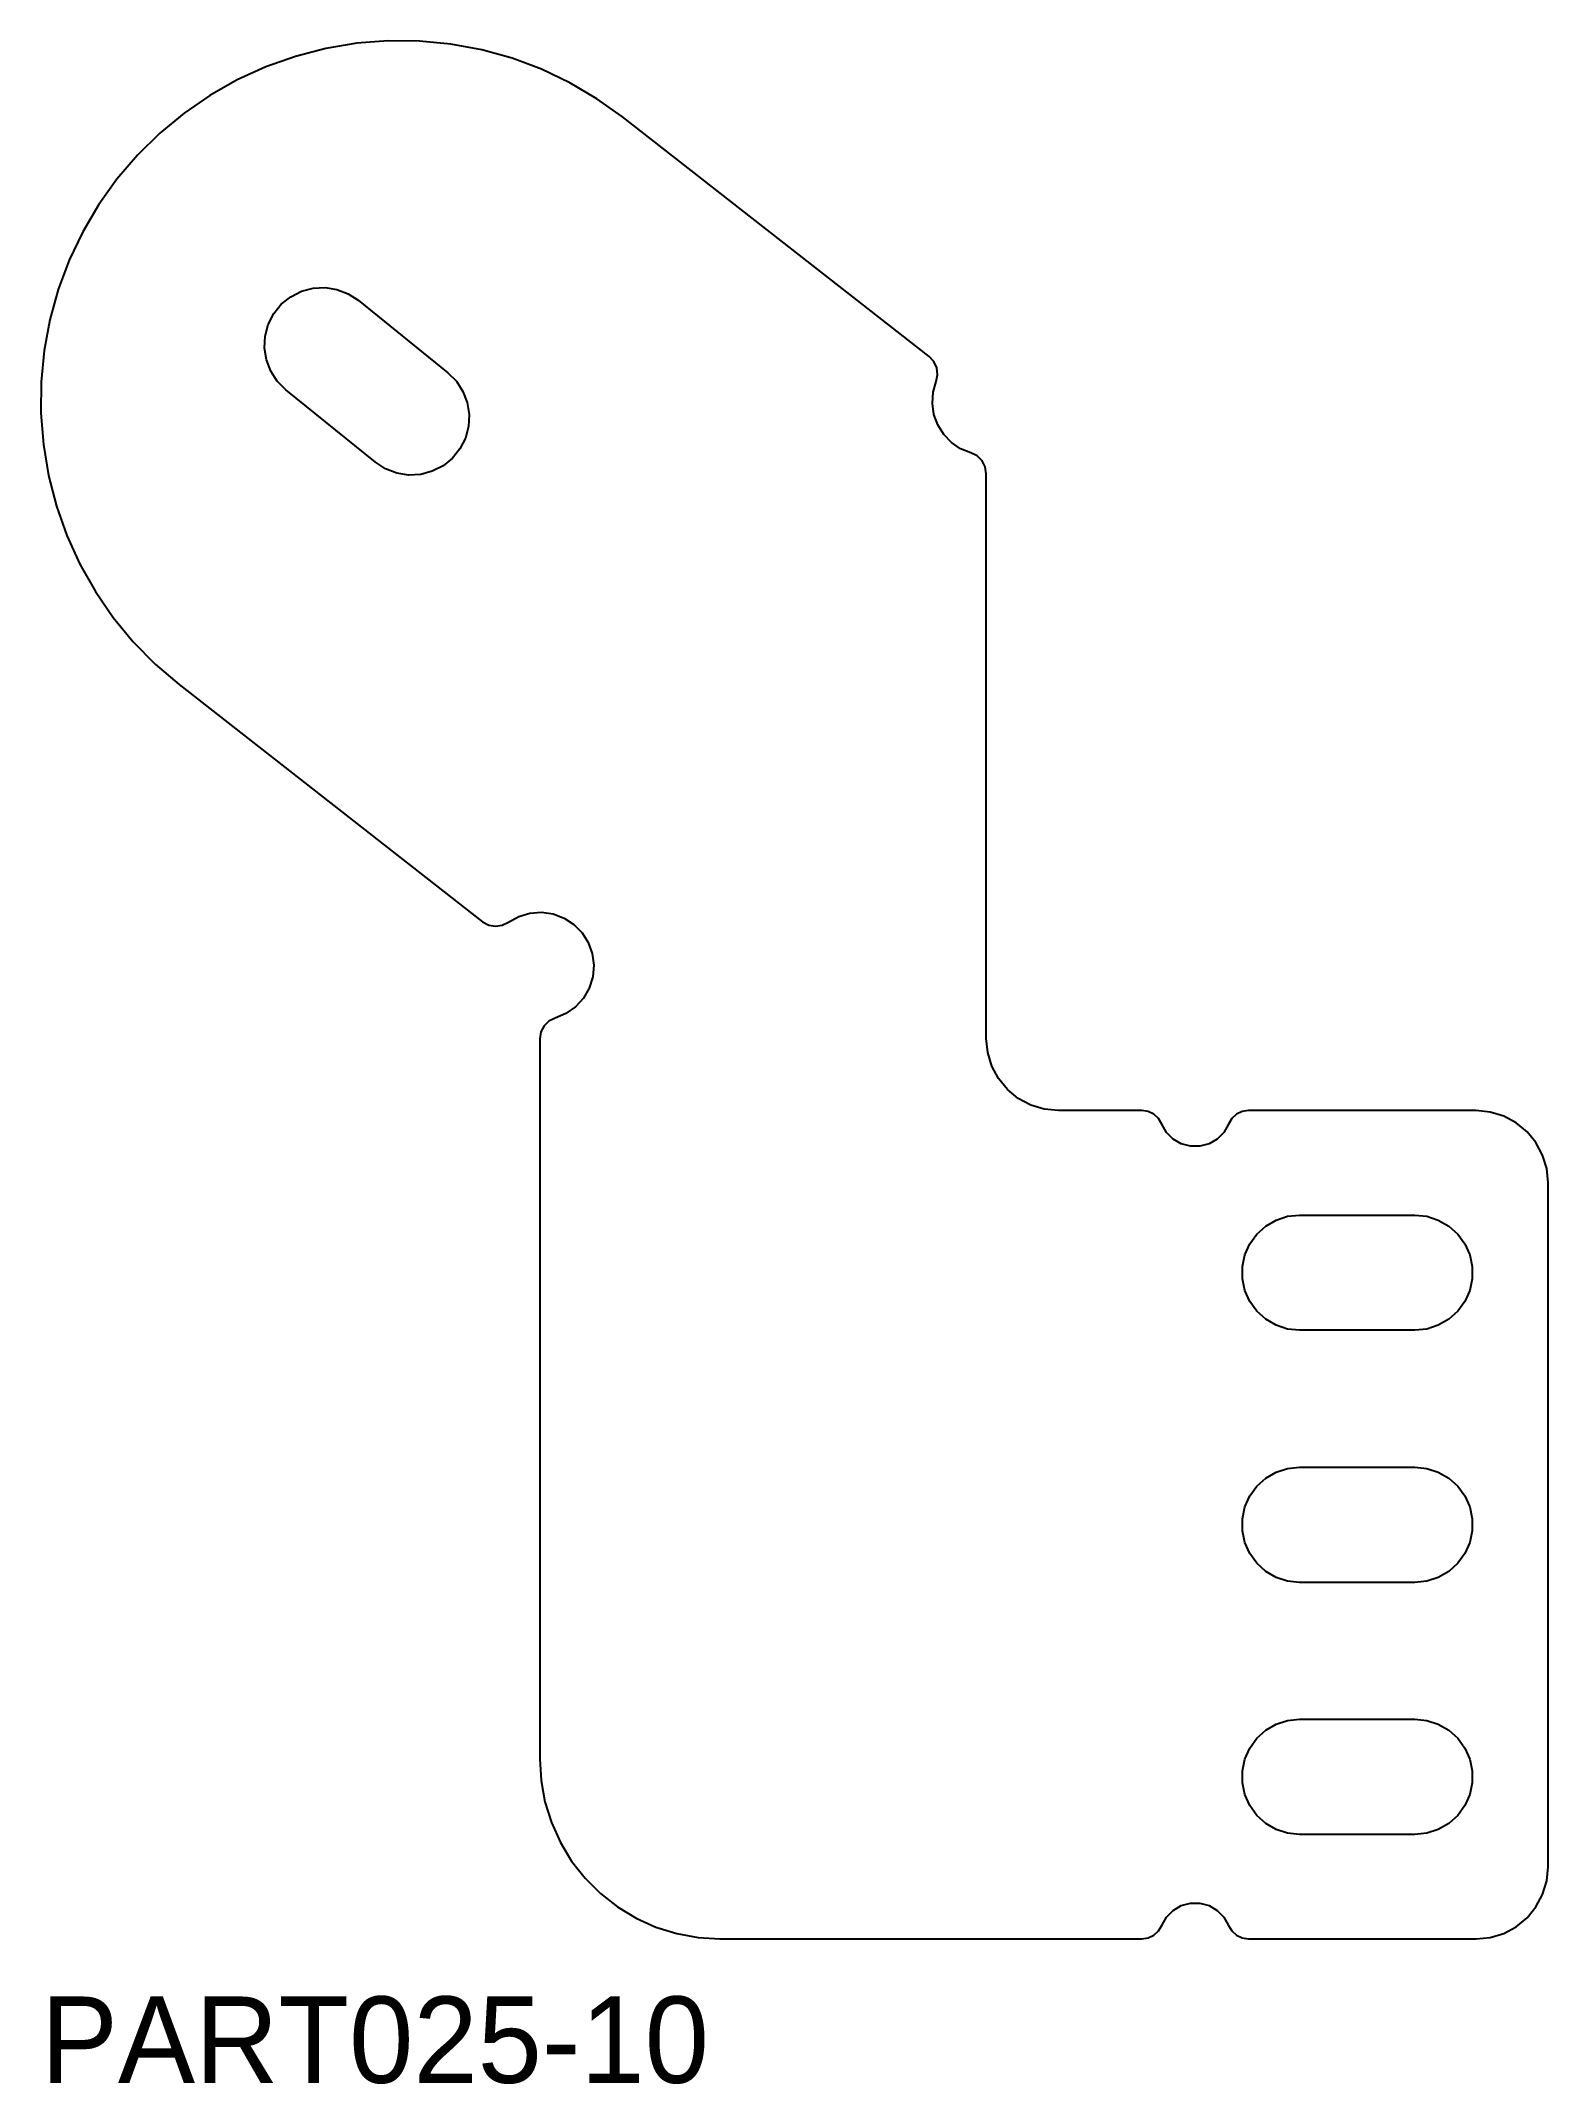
# Model space of a CAD drawing. Header units: millimetres. Extents: x 0 to 7985, y -20 to 1906.
# Drawn here: x 6531 to 6740.3, y 927.6 to 1211.3 of the extents above; entities that cross this region are included whole.
import ezdxf

# ---------------------------------------------------------------- set-up
doc = ezdxf.new("R2010")
doc.units = ezdxf.units.MM
doc.layers.add('LABEL', color=7, linetype='Continuous')
doc.layers.add('PART025-10', color=7, linetype='Continuous')

msp = doc.modelspace()

# ---------------------------------------------------------------- linework, layer by layer
at = {"layer": 'PART025-10'}
for points in [[(6740.2623, 1052.7646), (6740.0702, 1054.7155), (6739.5011, 1056.5914), (6738.577, 1058.3203), (6737.3334, 1059.8357), (6735.818, 1061.0793), (6734.0892, 1062.0034), (6732.2132, 1062.5725), (6730.2623, 1062.7646), (6698.6785, 1062.7646), (6697.8017, 1062.6336), (6697.0015, 1062.2521), (6696.3477, 1061.6533), (6695.8975, 1060.8896), (6695.2487, 1059.7465), (6694.3244, 1058.8119), (6693.1885, 1058.1505), (6691.9195, 1057.808), (6690.6051, 1057.808), (6689.3361, 1058.1505), (6688.2003, 1058.8119), (6687.276, 1059.7465), (6686.6272, 1060.8896), (6686.177, 1061.6533), (6685.5232, 1062.2521), (6684.7229, 1062.6336), (6683.8461, 1062.7646), (6672.2623, 1062.7646), (6670.3114, 1062.9568), (6668.4355, 1063.5258), (6666.7066, 1064.4499), (6665.1913, 1065.6935), (6663.9476, 1067.2089), (6663.0235, 1068.9378), (6662.4545, 1070.8137), (6662.2623, 1072.7646), (6662.2623, 1151.2023), (6662.1098, 1152.1468), (6661.6677, 1152.9952), (6660.981, 1153.6612), (6660.1195, 1154.0772), (6658.6893, 1154.6704), (6657.4113, 1155.5447), (6656.3402, 1156.6627), (6655.5214, 1157.9768), (6654.9899, 1159.4311), (6654.7684, 1160.9635), (6654.8663, 1162.5088), (6655.2793, 1164.001), (6655.4819, 1164.936), (6655.3798, 1165.8872), (6654.9834, 1166.7579), (6654.3331, 1167.4596), (6611.7508, 1200.7285), (6608.1997, 1203.2615), (6604.4414, 1205.4754), (6600.5043, 1207.3532), (6596.4186, 1208.8808), (6592.2153, 1210.0465), (6587.9264, 1210.8414), (6583.5846, 1211.2594), (6579.2228, 1211.2975), (6574.8743, 1210.9553), (6570.5722, 1210.2354), (6566.3492, 1209.1432), (6562.2374, 1207.6872), (6558.2682, 1205.8783), (6554.4718, 1203.7304), (6550.877, 1201.2597), (6547.5112, 1198.4852), (6544.4001, 1195.4279), (6541.5672, 1192.111), (6539.0342, 1188.5599), (6536.8204, 1184.8016), (6534.9425, 1180.8645), (6533.4149, 1176.7788), (6532.2493, 1172.5755), (6531.4544, 1168.2866), (6531.0363, 1163.9448), (6530.9982, 1159.583), (6531.3405, 1155.2345), (6532.0604, 1150.9324), (6533.1525, 1146.7094), (6534.6086, 1142.5976), (6536.4174, 1138.6284), (6538.5654, 1134.832), (6541.036, 1131.2372), (6543.8105, 1127.8714), (6546.8679, 1124.7603), (6550.1847, 1121.9274), (6592.3331, 1088.9975), (6593.1713, 1088.5362), (6594.112, 1088.3623), (6595.0597, 1088.4933), (6595.9179, 1088.9161), (6597.335, 1089.7076), (6598.8893, 1090.1757), (6600.5079, 1090.2985), (6602.1149, 1090.0701), (6603.6352, 1089.5013), (6604.9975, 1088.6187), (6606.138, 1087.4636), (6607.0033, 1086.0903), (6607.5528, 1084.5629), (6607.7608, 1082.9531), (6607.6176, 1081.3362), (6607.1298, 1079.788), (6606.3204, 1078.381), (6605.2272, 1077.1811), (6603.9014, 1076.2445), (6602.4052, 1075.6151), (6601.5437, 1075.1991), (6600.857, 1074.533), (6600.4149, 1073.6846), (6600.2623, 1072.7402), (6600.2623, 972.7646), (6600.4446, 969.7512), (6600.9888, 966.7817), (6601.8869, 963.8995), (6603.1259, 961.1465), (6604.6877, 958.563), (6606.5496, 956.1865), (6608.6843, 954.0518), (6611.0607, 952.19), (6613.6443, 950.6282), (6616.3972, 949.3892), (6619.2794, 948.4911), (6622.2489, 947.9469), (6625.2623, 947.7646), (6683.8461, 947.7646), (6684.723, 947.8956), (6685.5232, 948.2771), (6686.177, 948.8759), (6686.6272, 949.6396), (6687.276, 950.7827), (6688.2003, 951.7173), (6689.3361, 952.3787), (6690.6051, 952.7212), (6691.9195, 952.7212), (6693.1885, 952.3787), (6694.3244, 951.7173), (6695.2487, 950.7827), (6695.8975, 949.6396), (6696.3477, 948.8759), (6697.0015, 948.2771), (6697.8017, 947.8956), (6698.6785, 947.7646), (6730.2623, 947.7646), (6732.2132, 947.9568), (6734.0892, 948.5258), (6735.818, 949.4499), (6737.3334, 950.6935), (6738.577, 952.2089), (6739.5011, 953.9378), (6740.0702, 955.8137), (6740.2623, 957.7646)], [(6565.0074, 1162.8485), (6563.8245, 1164.0308), (6562.9132, 1165.4332), (6562.3134, 1166.9944), (6562.0513, 1168.6462), (6562.1384, 1170.3164), (6562.5708, 1171.9319), (6563.3297, 1173.4223), (6564.3818, 1174.7224), (6565.6813, 1175.7752), (6567.1712, 1176.5349), (6568.7866, 1176.9682), (6570.4567, 1177.0562), (6572.1087, 1176.795), (6573.6702, 1176.1961), (6575.0731, 1175.2856), (6587.5102, 1165.2199), (6588.6931, 1164.0376), (6589.6044, 1162.6353), (6590.2042, 1161.0741), (6590.4663, 1159.4223), (6590.3792, 1157.7521), (6589.9468, 1156.1365), (6589.1879, 1154.6461), (6588.1358, 1153.3461), (6586.8363, 1152.2932), (6585.3464, 1151.5335), (6583.731, 1151.1002), (6582.0609, 1151.0122), (6580.4089, 1151.2734), (6578.8474, 1151.8723), (6577.4445, 1152.7828)], [(6705.7623, 1032.2646), (6704.099, 1032.4394), (6702.5084, 1032.9562), (6701.0601, 1033.7925), (6699.8172, 1034.9116), (6698.8341, 1036.2646), (6698.1539, 1037.7925), (6697.8062, 1039.4284), (6697.8062, 1041.1008), (6698.1539, 1042.7367), (6698.8341, 1044.2646), (6699.8172, 1045.6177), (6701.0601, 1046.7367), (6702.5084, 1047.573), (6704.099, 1048.0898), (6705.7623, 1048.2646), (6721.7623, 1048.2646), (6723.4256, 1048.0898), (6725.0162, 1047.573), (6726.4646, 1046.7367), (6727.7075, 1045.6177), (6728.6905, 1044.2646), (6729.3708, 1042.7367), (6729.7185, 1041.1008), (6729.7185, 1039.4284), (6729.3708, 1037.7925), (6728.6905, 1036.2646), (6727.7075, 1034.9116), (6726.4646, 1033.7925), (6725.0162, 1032.9562), (6723.4256, 1032.4394), (6721.7623, 1032.2646)], [(6705.7623, 997.2646), (6704.099, 997.4394), (6702.5084, 997.9562), (6701.0601, 998.7925), (6699.8172, 999.9116), (6698.8341, 1001.2646), (6698.1539, 1002.7925), (6697.8062, 1004.4284), (6697.8062, 1006.1008), (6698.1539, 1007.7367), (6698.8341, 1009.2646), (6699.8172, 1010.6177), (6701.0601, 1011.7367), (6702.5084, 1012.573), (6704.099, 1013.0898), (6705.7623, 1013.2646), (6721.7623, 1013.2646), (6723.4256, 1013.0898), (6725.0162, 1012.573), (6726.4646, 1011.7367), (6727.7075, 1010.6177), (6728.6905, 1009.2646), (6729.3708, 1007.7367), (6729.7185, 1006.1008), (6729.7185, 1004.4284), (6729.3708, 1002.7925), (6728.6905, 1001.2646), (6727.7075, 999.9116), (6726.4646, 998.7925), (6725.0162, 997.9562), (6723.4256, 997.4394), (6721.7623, 997.2646)], [(6705.7623, 962.2646), (6704.099, 962.4394), (6702.5084, 962.9562), (6701.0601, 963.7925), (6699.8172, 964.9116), (6698.8341, 966.2646), (6698.1539, 967.7925), (6697.8062, 969.4284), (6697.8062, 971.1008), (6698.1539, 972.7367), (6698.8341, 974.2646), (6699.8172, 975.6177), (6701.0601, 976.7367), (6702.5084, 977.573), (6704.099, 978.0898), (6705.7623, 978.2646), (6721.7623, 978.2646), (6723.4256, 978.0898), (6725.0162, 977.573), (6726.4646, 976.7367), (6727.7075, 975.6177), (6728.6905, 974.2646), (6729.3708, 972.7367), (6729.7185, 971.1008), (6729.7185, 969.4284), (6729.3708, 967.7925), (6728.6905, 966.2646), (6727.7075, 964.9116), (6726.4646, 963.7925), (6725.0162, 962.9562), (6723.4256, 962.4394), (6721.7623, 962.2646)]]:
    msp.add_lwpolyline(points, close=True, dxfattribs=at)

# ---------------------------------------------------------------- texts
at = {"layer": 'LABEL'}
msp.add_text('PART025-10', height=12, dxfattribs=at).set_placement((6530.9982, 927.7646))

doc.saveas('drawing.dxf')
